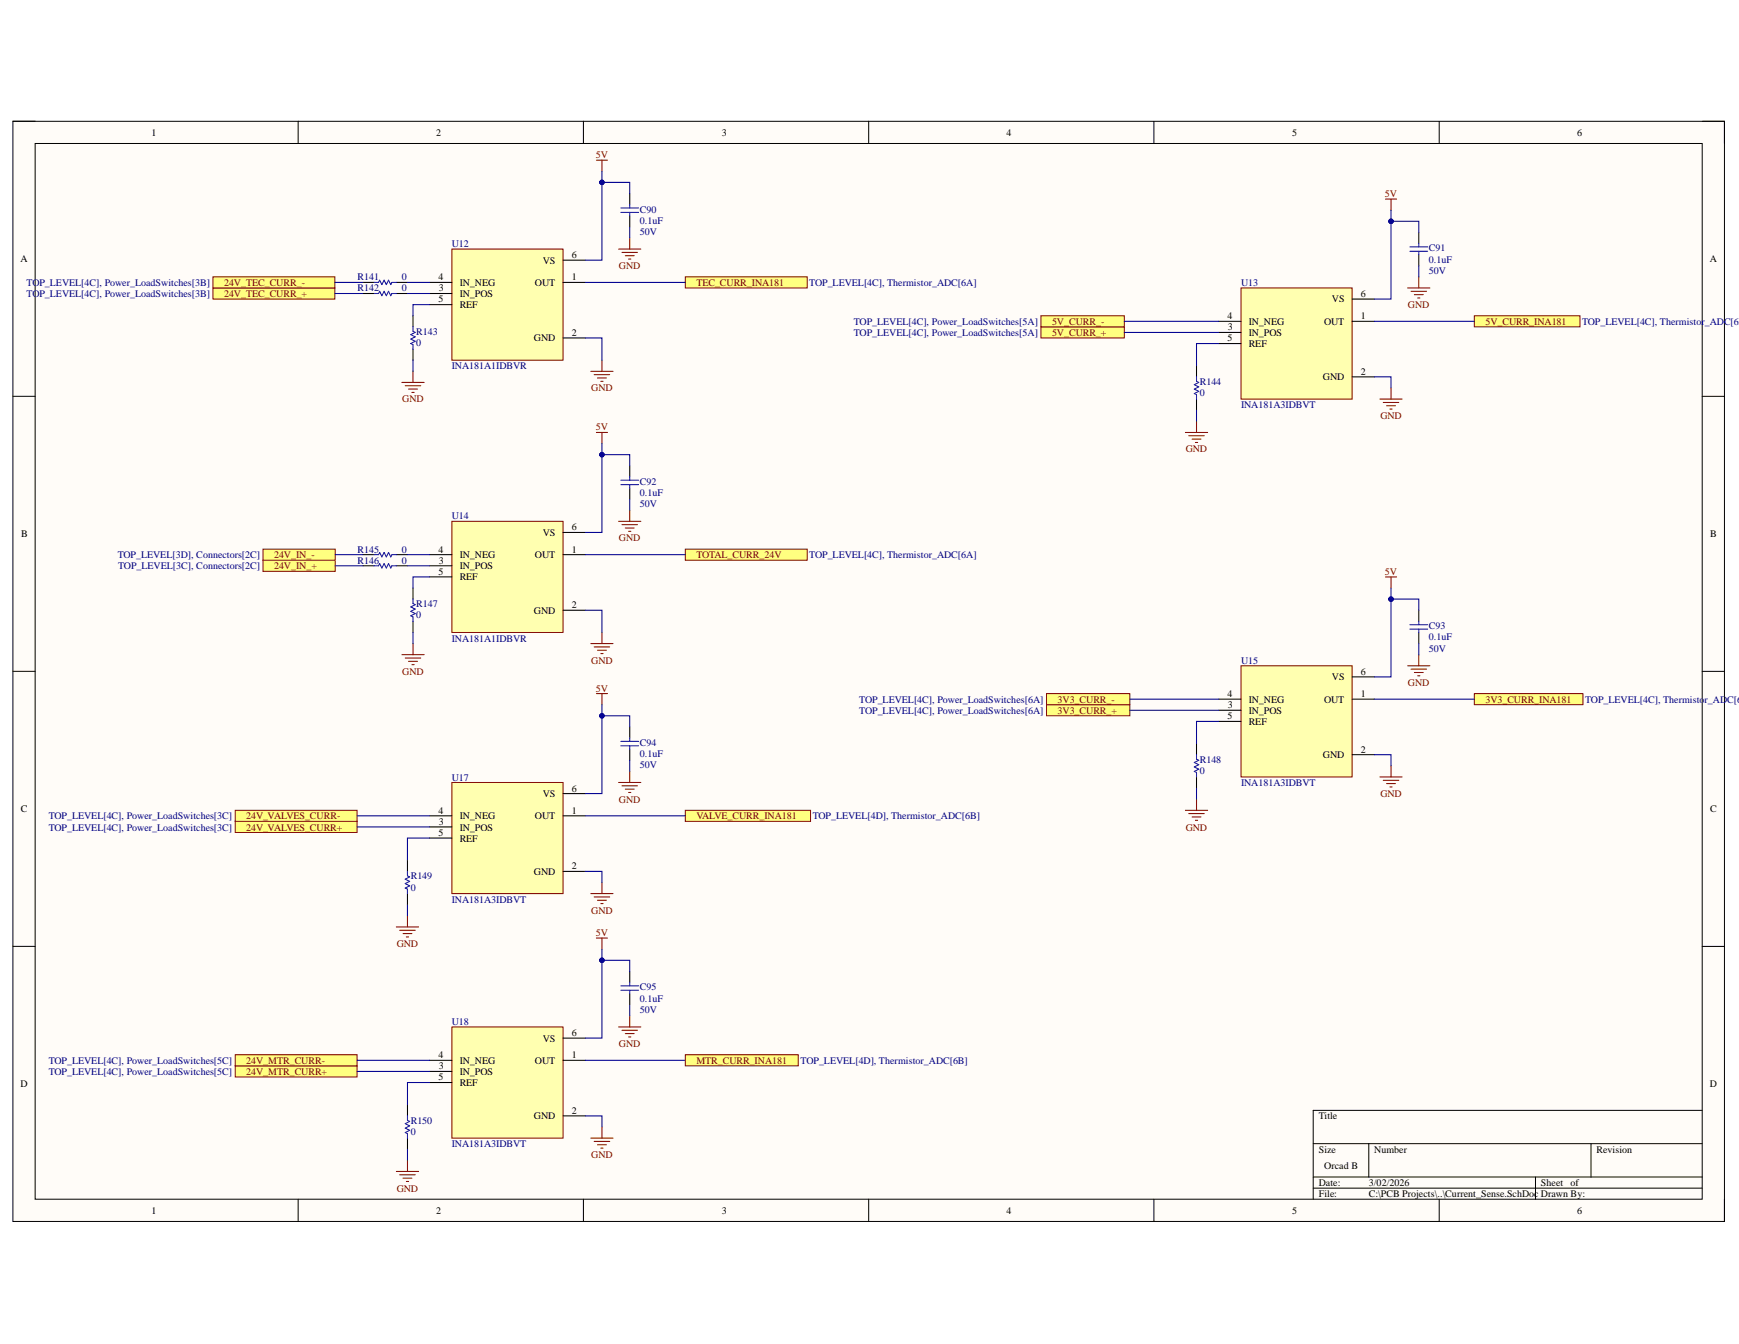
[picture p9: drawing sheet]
<svg xmlns="http://www.w3.org/2000/svg" width="279mm" height="216mm" viewBox="0 0 279 216" stroke-linecap="round" stroke-linejoin="round" font-family="sans-serif">
<defs><g id="words">
<g font-size="1.6">
<text x="24.4" y="21.8">1</text>
<text x="70.1" y="21.8">2</text>
<text x="116" y="21.8">3</text>
<text x="161.7" y="21.8">4</text>
<text x="207.6" y="21.8">5</text>
<text x="253.4" y="21.8">6</text>
<text x="91.9" y="41.5">6</text>
<text x="3.3" y="42.1">A</text>
<text x="70.4" y="45">4</text>
<text x="70.5" y="46.8">3</text>
<text x="73.9" y="45.9">IN_NEG</text>
<text x="73.9" y="47.7">IN_POS</text>
<text x="86" y="45.9">OUT</text>
<text x="87.2" y="42.4">VS</text>
<text x="91.9" y="45">1</text>
<text x="218.6" y="47.7">6</text>
<text x="274.7" y="42.1">A</text>
<text x="70.5" y="48.6">5</text>
<text x="73.9" y="49.5">REF</text>
<text x="91.9" y="54">2</text>
<text x="197.2" y="51.3">4</text>
<text x="197.3" y="53.1">3</text>
<text x="200.6" y="52.2">IN_NEG</text>
<text x="200.6" y="54">IN_POS</text>
<text x="212.7" y="52.2">OUT</text>
<text x="214" y="48.6">VS</text>
<text x="218.6" y="51.3">1</text>
<text x="85.8" y="54.8">GND</text>
<text x="197.2" y="54.8">5</text>
<text x="200.6" y="55.7">REF</text>
<text x="212.6" y="61.1">GND</text>
<text x="218.6" y="60.2">2</text>
<text x="3.4" y="86.3">B</text>
<text x="70.4" y="88.8">4</text>
<text x="73.9" y="89.6">IN_NEG</text>
<text x="86" y="89.6">OUT</text>
<text x="87.2" y="86.1">VS</text>
<text x="91.9" y="85.2">6</text>
<text x="91.9" y="88.8">1</text>
<text x="274.8" y="86.3">B</text>
<text x="70.5" y="92.4">5</text>
<text x="70.5" y="90.5">3</text>
<text x="73.9" y="91.5">IN_POS</text>
<text x="73.9" y="93.2">REF</text>
<text x="85.8" y="98.6">GND</text>
<text x="91.9" y="97.7">2</text>
<text x="197.2" y="112">4</text>
<text x="197.3" y="113.7">3</text>
<text x="200.6" y="112.9">IN_NEG</text>
<text x="212.7" y="112.9">OUT</text>
<text x="214" y="109.3">VS</text>
<text x="218.6" y="108.4">6</text>
<text x="218.6" y="112">1</text>
<text x="197.2" y="115.5">5</text>
<text x="200.6" y="114.6">IN_POS</text>
<text x="200.6" y="116.5">REF</text>
<text x="212.6" y="121.8">GND</text>
<text x="218.6" y="120.9">2</text>
<text x="3.3" y="130.5">C</text>
<text x="70.4" y="130.7">4</text>
<text x="73.9" y="131.6">IN_NEG</text>
<text x="86" y="131.6">OUT</text>
<text x="87.2" y="128">VS</text>
<text x="91.9" y="127.2">6</text>
<text x="91.9" y="130.7">1</text>
<text x="274.8" y="130.5">C</text>
<text x="70.5" y="134.3">5</text>
<text x="70.5" y="132.5">3</text>
<text x="73.9" y="133.4">IN_POS</text>
<text x="73.9" y="135.2">REF</text>
<text x="85.8" y="140.5">GND</text>
<text x="91.9" y="139.6">2</text>
<text x="87.2" y="167.3">VS</text>
<text x="91.9" y="166.4">6</text>
<text x="70.4" y="170">4</text>
<text x="70.5" y="173.5">5</text>
<text x="70.5" y="171.8">3</text>
<text x="73.9" y="170.9">IN_NEG</text>
<text x="73.9" y="172.7">IN_POS</text>
<text x="86" y="170.9">OUT</text>
<text x="91.9" y="170">1</text>
<text x="3.3" y="174.7">D</text>
<text x="73.9" y="174.4">REF</text>
<text x="85.8" y="179.8">GND</text>
<text x="91.9" y="178.9">2</text>
<text x="211.9" y="179.8">Title</text>
<text x="274.7" y="174.7">D</text>
<text x="211.9" y="185.2">Size</text>
<text x="220.8" y="185.2">Number</text>
<text x="256.5" y="185.2">Revision</text>
<text x="211.9" y="190.5">Date:</text>
<text x="212.8" y="187.8">Orcad B</text>
<text x="219.9" y="190.5">3/02/2026</text>
<text x="247.6" y="190.5">Sheet</text>
<text x="252.3" y="190.5">of</text>
<text x="24.4" y="195">1</text>
<text x="70.1" y="195">2</text>
<text x="116" y="195">3</text>
<text x="161.7" y="195">4</text>
<text x="207.6" y="195">5</text>
<text x="211.9" y="192.3">File:</text>
<text x="219.9" y="192.3">C:\PCB Projects\..\Current_Sense.SchDoc Drawn By:</text>
<text x="253.4" y="195">6</text>
</g>
<g font-size="1.6" fill="#800000">
<text x="95.7" y="25.4">5V</text>
<text x="222.5" y="31.6">5V</text>
<text x="36" y="47.7">24V_TEC_CURR_+</text>
<text x="36" y="45.9">24V_TEC_CURR_-</text>
<text x="99.4" y="43.3">GND</text>
<text x="111.9" y="45.9">TEC_CURR_INA181</text>
<text x="169" y="54">5V_CURR_+</text>
<text x="169" y="52.2">5V_CURR_-</text>
<text x="226.2" y="49.5">GND</text>
<text x="238.7" y="52.2">5V_CURR_INA181</text>
<text x="64.6" y="64.7">GND</text>
<text x="95" y="62.9">GND</text>
<text x="95.7" y="69.1">5V</text>
<text x="221.8" y="67.4">GND</text>
<text x="190.5" y="72.7">GND</text>
<text x="44" y="89.6">24V_IN_-</text>
<text x="99.4" y="87">GND</text>
<text x="111.9" y="89.6">TOTAL_CURR_24V</text>
<text x="44" y="91.5">24V_IN_+</text>
<text x="222.5" y="92.4">5V</text>
<text x="95" y="106.6">GND</text>
<text x="64.6" y="108.4">GND</text>
<text x="95.7" y="111.1">5V</text>
<text x="169.9" y="112.9">3V3_CURR_-</text>
<text x="226.2" y="110.2">GND</text>
<text x="238.7" y="112.9">3V3_CURR_INA181</text>
<text x="169.9" y="114.6">3V3_CURR_+</text>
<text x="39.6" y="131.6">24V_VALVES_CURR-</text>
<text x="99.4" y="128.9">GND</text>
<text x="111.9" y="131.6">VALVE_CURR_INA181</text>
<text x="221.8" y="128">GND</text>
<text x="39.6" y="133.4">24V_VALVES_CURR+</text>
<text x="190.5" y="133.4">GND</text>
<text x="95" y="146.8">GND</text>
<text x="63.7" y="152.1">GND</text>
<text x="95.7" y="150.4">5V</text>
<text x="39.6" y="172.7">24V_MTR_CURR+</text>
<text x="39.6" y="170.9">24V_MTR_CURR-</text>
<text x="99.4" y="168.2">GND</text>
<text x="111.9" y="170.9">MTR_CURR_INA181</text>
<text x="63.7" y="191.4">GND</text>
<text x="95" y="186.1">GND</text>
</g>
<g font-size="1.6" fill="#000080">
<text x="102.8" y="35.9">0.1uF</text>
<text x="102.8" y="34.2">C90</text>
<text x="72.6" y="39.7">U12</text>
<text x="102.8" y="37.7">50V</text>
<text x="229.6" y="40.4">C91</text>
<text x="4.3" y="47.7">TOP_LEVEL[4C], Power_LoadSwitches[3B]</text>
<text x="4.3" y="45.9">TOP_LEVEL[4C], Power_LoadSwitches[3B]</text>
<text x="57.4" y="45">R141</text>
<text x="57.4" y="46.8">R142</text>
<text x="64.5" y="45">0</text>
<text x="64.5" y="46.8">0</text>
<text x="130" y="45.9">TOP_LEVEL[4C], Thermistor_ADC[6A]</text>
<text x="199.4" y="45.9">U13</text>
<text x="229.6" y="44">50V</text>
<text x="229.6" y="42.2">0.1uF</text>
<text x="66.9" y="53.8">R143</text>
<text x="137.2" y="54">TOP_LEVEL[4C], Power_LoadSwitches[5A]</text>
<text x="137.2" y="52.2">TOP_LEVEL[4C], Power_LoadSwitches[5A]</text>
<text x="254.2" y="52.2">TOP_LEVEL[4C], Thermistor_ADC[6B</text>
<text x="66.9" y="55.6">0</text>
<text x="72.6" y="59.3">INA181A1IDBVR</text>
<text x="192.8" y="63.6">0</text>
<text x="192.8" y="61.8">R144</text>
<text x="199.4" y="65.6">INA181A3IDBVT</text>
<text x="102.8" y="77.9">C92</text>
<text x="72.6" y="83.4">U14</text>
<text x="102.8" y="81.4">50V</text>
<text x="102.8" y="79.7">0.1uF</text>
<text x="18.9" y="89.6">TOP_LEVEL[3D], Connectors[2C]</text>
<text x="57.4" y="88.8">R145</text>
<text x="64.5" y="88.8">0</text>
<text x="130" y="89.6">TOP_LEVEL[4C], Thermistor_ADC[6A]</text>
<text x="19" y="91.5">TOP_LEVEL[3C], Connectors[2C]</text>
<text x="57.4" y="90.5">R146</text>
<text x="64.5" y="90.5">0</text>
<text x="66.9" y="99.3">0</text>
<text x="66.9" y="97.5">R147</text>
<text x="229.6" y="101.1">C93</text>
<text x="72.6" y="103.1">INA181A1IDBVR</text>
<text x="199.4" y="106.6">U15</text>
<text x="229.6" y="104.7">50V</text>
<text x="229.6" y="102.9">0.1uF</text>
<text x="138.1" y="112.9">TOP_LEVEL[4C], Power_LoadSwitches[6A]</text>
<text x="254.7" y="112.9">TOP_LEVEL[4C], Thermistor_AD</text>
<text x="277.5" y="112.9">C[6B</text>
<text x="102.8" y="119.8">C94</text>
<text x="138.1" y="114.6">TOP_LEVEL[4C], Power_LoadSwitches[6A]</text>
<text x="72.6" y="125.4">U17</text>
<text x="102.8" y="123.4">50V</text>
<text x="102.8" y="121.6">0.1uF</text>
<text x="192.8" y="124.3">0</text>
<text x="192.8" y="122.5">R148</text>
<text x="7.8" y="131.6">TOP_LEVEL[4C], Power_LoadSwitches[3C]</text>
<text x="130.6" y="131.6">TOP_LEVEL[4D], Thermistor_ADC[6B]</text>
<text x="199.4" y="126.3">INA181A3IDBVT</text>
<text x="7.8" y="133.4">TOP_LEVEL[4C], Power_LoadSwitches[3C]</text>
<text x="66" y="143.1">0</text>
<text x="66" y="141.2">R149</text>
<text x="72.6" y="145">INA181A3IDBVT</text>
<text x="102.8" y="160.9">0.1uF</text>
<text x="102.8" y="159.1">C95</text>
<text x="72.6" y="164.6">U18</text>
<text x="102.8" y="162.7">50V</text>
<text x="7.8" y="172.7">TOP_LEVEL[4C], Power_LoadSwitches[5C]</text>
<text x="7.8" y="170.9">TOP_LEVEL[4C], Power_LoadSwitches[5C]</text>
<text x="128.6" y="170.9">TOP_LEVEL[4D], Thermistor_ADC[6B]</text>
<text x="66" y="182.3">0</text>
<text x="66" y="180.5">R150</text>
<text x="72.6" y="184.3">INA181A3IDBVT</text>
</g>
</g></defs>
<path d="M2.1 19.5h275v176.7h-275z" fill-rule="evenodd" fill="#fffcf8"/>
<path d="M2.1 19.5h275v176.7h-275z" fill="none" stroke="#000" stroke-width=".16"/>
<path d="M5.6 23h267.9v169.6h-267.9z" fill-rule="evenodd" fill="#fffcf8"/>
<g fill="none" stroke="#000" stroke-width=".16">
<path d="M2.1 19.5h3.5M47.9 19.5v3.5M93.7 19.5v3.5M139.6 19.5v3.5M185.4 19.5v3.5M231.2 19.5v3.5M273.5 19.5h3.6v3.5M5.6 23h267.9v169.6h-267.9zM2.1 63.7h3.5M273.5 63.7h3.6M2.1 107.8h3.5M273.5 107.9h3.6"/>
<path d="M2.1 152h3.5M273.5 152h3.6M273.5 178.4h-62.5v14.2M47.9 192.6v3.6M93.7 192.6v3.6M139.6 192.6v3.6M185.4 192.6v3.6M211 183.7h62.5M211 189.1h62.5M211 190.9h62.5M219.9 183.7v5.4M231.2 192.6v3.6"/>
<path d="M246.7 189.1v3.5M255.6 183.7v5.4M277.1 192.6v3.6"/>
</g>
<path d="M72.6 40h17.9v17.9h-17.9z" fill-rule="evenodd" fill="#ffffb0"/>
<path d="M72.6 40h17.9v17.9h-17.9z" fill="none" stroke="#800000" stroke-width=".16"/>
<path d="M69 45.4h3.6M69 47.1h3.6M69 48.9h3.6M90.5 45.4h3.5M90.5 41.8h3.5M90.5 54.3h3.5" fill="none" stroke="#000" stroke-width=".17"/>
<path d="M34.2 46.3h19.6v1.7h-19.6z" fill-rule="evenodd" fill="#ffff80"/>
<path d="M34.2 46.3h19.6v1.7h-19.6z" fill="none" stroke="#800000" stroke-width=".16"/>
<path d="M34.2 44.5h19.6v1.8h-19.6z" fill-rule="evenodd" fill="#ffff80"/>
<path d="M34.2 44.5h19.6v1.8h-19.6z" fill="none" stroke="#800000" stroke-width=".16"/>
<path d="M101.2 31.1v1.8M101.2 34.7v1.7M58.3 45.4h1.8M58.3 47.1h1.8M63.7 45.4h1.8M63.7 47.1h1.8M66.4 50.7v1.8M66.4 56.1v1.8" fill="none" stroke="#000" stroke-width=".17"/>
<path d="M99.7 33.4h2.9M99.7 34.1h2.9M101.2 32.9v.5M101.2 34.1v.6M60.1 45.4h.7l.2-.4 .4 .7 .3-.7 .4 .7 .3-.7 .4 .7 .2-.3h.7M60.1 47.1h.7l.2-.3 .4 .7 .3-.7 .4 .7 .3-.7 .4 .7 .2-.4h.7M66.4 52.5v.7l.3 .2-.7 .4 .7 .3-.7 .4 .7 .3-.7 .4 .4 .2v.7" fill="none" stroke="#00f" stroke-width=".17"/>
<g fill="none" stroke="#800000" stroke-width=".17">
<path d="M95.8 25.7h1.8M96.7 25.7v1.8M101.2 38.2v1.8M66.4 59.6v1.8M94.9 59.6h3.6M96.7 57.9v1.7M99.4 40h3.6M99.9 40.5h2.5M100.5 41.1h1.4M101 41.6h.4M64.6 61.4h3.5M65.1 62h2.5"/>
<path d="M65.6 62.5h1.5M66.2 63h.3M95.5 60.2h2.5M96 60.7h1.4M96.5 61.3h.4"/>
</g>
<path d="M110.1 44.5h19.6v1.8h-19.6z" fill-rule="evenodd" fill="#ffff80"/>
<path d="M110.1 44.5h19.6v1.8h-19.6z" fill="none" stroke="#800000" stroke-width=".16"/>
<path d="M72.6 83.7h17.9v17.9h-17.9z" fill-rule="evenodd" fill="#ffffb0"/>
<path d="M72.6 83.7h17.9v17.9h-17.9z" fill="none" stroke="#800000" stroke-width=".16"/>
<g fill="none" stroke="#000" stroke-width=".17">
<path d="M101.2 74.8v1.8M101.2 78.4v1.8M58.3 89.1h1.8M58.3 90.9h1.8M63.7 89.1h1.8M63.7 90.9h1.8M66.4 94.5v1.7M66.4 99.8v1.8M69 89.1h3.6M69 90.9h3.6M69 92.7h3.6M90.5 89.1h3.5"/>
<path d="M90.5 85.5h3.5M90.5 98h3.5"/>
</g>
<path d="M99.7 77.1h2.9M99.7 77.9h2.9M101.2 76.6v.5M101.2 77.9v.5M60.1 89.1h.7l.2-.4 .4 .8 .3-.8 .4 .8 .3-.8 .4 .8 .2-.4h.7M60.1 90.9h.7l.2-.4 .4 .7 .3-.7 .4 .7 .3-.7 .4 .7 .2-.3h.7M66.4 96.2v.8l.3 .1-.7 .4 .7 .3-.7 .4 .7 .4-.7 .3 .4 .2v.7" fill="none" stroke="#00f" stroke-width=".17"/>
<g fill="none" stroke="#800000" stroke-width=".17">
<path d="M95.8 69.5h1.8M96.7 69.5v1.7M99.4 83.7h3.6M99.9 84.3h2.5M100.5 84.8h1.4M101 85.4h.4M101.2 82v1.7M64.6 105.2h3.5M65.1 105.7h2.5M65.6 106.2h1.5M66.2 106.8h.3M66.4 103.4v1.8"/>
<path d="M94.9 103.4h3.6M95.5 103.9h2.5M96 104.5h1.4M96.5 105h.4M96.7 101.6v1.8"/>
</g>
<path d="M110.1 88.2h19.6v1.8h-19.6z" fill-rule="evenodd" fill="#ffff80"/>
<path d="M110.1 88.2h19.6v1.8h-19.6z" fill="none" stroke="#800000" stroke-width=".16"/>
<path d="M42.3 90h11.6v1.8h-11.6z" fill-rule="evenodd" fill="#ffff80"/>
<path d="M42.3 90h11.6v1.8h-11.6z" fill="none" stroke="#800000" stroke-width=".16"/>
<path d="M42.3 88.2h11.6v1.8h-11.6z" fill-rule="evenodd" fill="#ffff80"/>
<path d="M42.3 88.2h11.6v1.8h-11.6z" fill="none" stroke="#800000" stroke-width=".16"/>
<path d="M72.6 125.7h17.9v17.8h-17.9z" fill-rule="evenodd" fill="#ffffb0"/>
<path d="M72.6 125.7h17.9v17.8h-17.9z" fill="none" stroke="#800000" stroke-width=".16"/>
<path d="M69 131.1h3.6M69 132.8h3.6M69 134.6h3.6M90.5 131.1h3.5M90.5 127.5h3.5M90.5 140h3.5" fill="none" stroke="#000" stroke-width=".17"/>
<path d="M37.8 131.9h19.6v1.8h-19.6z" fill-rule="evenodd" fill="#ffff80"/>
<path d="M37.8 131.9h19.6v1.8h-19.6z" fill="none" stroke="#800000" stroke-width=".16"/>
<path d="M37.8 130.2h19.6v1.7h-19.6z" fill-rule="evenodd" fill="#ffff80"/>
<path d="M37.8 130.2h19.6v1.7h-19.6z" fill="none" stroke="#800000" stroke-width=".16"/>
<path d="M101.2 116.8v1.8M65.5 138.2v1.8M101.2 120.3v1.8M65.5 143.5v1.8" fill="none" stroke="#000" stroke-width=".17"/>
<path d="M99.7 119.1h2.9M99.7 119.8h2.9M101.2 118.6v.5M101.2 119.8v.5M65.5 140v.7l.3 .2-.7 .3 .7 .4-.7 .3 .7 .4-.7 .4 .4 .1v.7" fill="none" stroke="#00f" stroke-width=".17"/>
<g fill="none" stroke="#800000" stroke-width=".17">
<path d="M95.8 111.4h1.8M96.7 111.4v1.8M99.4 125.7h3.6M99.9 126.2h2.5M100.5 126.8h1.4M101 127.3h.4M101.2 123.9v1.8M63.7 148.9h3.6M64.2 149.4h2.5M64.7 150h1.5M65.3 150.5h.3M65.5 147.1v1.8"/>
<path d="M94.9 143.5h3.6M95.5 144.1h2.5M96 144.6h1.4M96.5 145.2h.4M96.7 141.8v1.7"/>
</g>
<path d="M110.1 130.2h20.1v1.7h-20.1z" fill-rule="evenodd" fill="#ffff80"/>
<path d="M110.1 130.2h20.1v1.7h-20.1z" fill="none" stroke="#800000" stroke-width=".16"/>
<path d="M199.4 46.3h17.8v17.8h-17.8z" fill-rule="evenodd" fill="#ffffb0"/>
<path d="M199.4 46.3h17.8v17.8h-17.8z" fill="none" stroke="#800000" stroke-width=".16"/>
<path d="M228 37.3v1.8M192.2 58.8v1.7M195.8 51.6h3.6M195.8 53.4h3.6M195.8 55.2h3.6M217.2 51.6h3.6M217.2 48h3.6M228 40.9v1.8M192.2 64.1v1.8M217.2 60.5h3.6" fill="none" stroke="#000" stroke-width=".17"/>
<path d="M226.5 39.7h2.9M228 39.1v.6M226.5 40.4h2.9M228 40.4v.5M192.2 60.5v.8l.4 .1-.7 .4 .7 .3-.7 .4 .7 .4-.7 .3 .3 .2v.7" fill="none" stroke="#00f" stroke-width=".17"/>
<g fill="none" stroke="#800000" stroke-width=".17">
<path d="M222.6 32h1.8M223.5 32v1.8M226.2 46.3h3.5M226.7 46.8h2.5M227.2 47.3h1.5M227.8 47.9h.3M228 44.5v1.8M190.5 69.5h3.5M191 70h2.5M191.5 70.5h1.5M192.1 71.1h.3M192.2 67.7v1.8"/>
<path d="M221.7 64.1h3.6M222.2 64.7h2.5M222.8 65.2h1.4M223.3 65.7h.4M223.5 62.3v1.8"/>
</g>
<path d="M236.9 50.7h16.9v1.8h-16.9z" fill-rule="evenodd" fill="#ffff80"/>
<path d="M236.9 50.7h16.9v1.8h-16.9z" fill="none" stroke="#800000" stroke-width=".16"/>
<path d="M199.4 107h17.8v17.8h-17.8z" fill-rule="evenodd" fill="#ffffb0"/>
<path d="M199.4 107h17.8v17.8h-17.8z" fill="none" stroke="#800000" stroke-width=".16"/>
<path d="M228 98v1.8M192.2 119.4v1.8M195.8 112.3h3.6M195.8 114.1h3.6M195.8 115.9h3.6M217.2 112.3h3.6M217.2 108.7h3.6M228 101.6v1.8M192.2 124.8v1.8M217.2 121.2h3.6" fill="none" stroke="#000" stroke-width=".17"/>
<path d="M228 99.8v.6M226.5 100.4h2.9M226.5 101.1h2.9M228 101.1v.5M192.2 121.2v.8l.4 .1-.7 .4 .7 .3-.7 .4 .7 .4-.7 .3 .3 .2v.7" fill="none" stroke="#00f" stroke-width=".17"/>
<g fill="none" stroke="#800000" stroke-width=".17">
<path d="M222.6 92.7h1.8M223.5 92.7v1.8M226.2 107h3.5M226.7 107.5h2.5M227.2 108h1.5M227.8 108.6h.3M228 105.2v1.8M190.5 130.2h3.5M191 130.7h2.5M191.5 131.2h1.5M192.1 131.8h.3M192.2 128.4v1.8"/>
<path d="M221.7 124.8h3.6M222.2 125.3h2.5M222.8 125.9h1.4M223.3 126.4h.4M223.5 123v1.8"/>
</g>
<path d="M236.9 111.4h17.4v1.8h-17.4z" fill-rule="evenodd" fill="#ffff80"/>
<path d="M236.9 111.4h17.4v1.8h-17.4z" fill="none" stroke="#800000" stroke-width=".16"/>
<path d="M167.2 52.5h13.4v1.8h-13.4z" fill-rule="evenodd" fill="#ffff80"/>
<path d="M167.2 52.5h13.4v1.8h-13.4z" fill="none" stroke="#800000" stroke-width=".16"/>
<path d="M167.2 50.7h13.4v1.8h-13.4z" fill-rule="evenodd" fill="#ffff80"/>
<path d="M167.2 50.7h13.4v1.8h-13.4z" fill="none" stroke="#800000" stroke-width=".16"/>
<path d="M168.1 113.2h13.4v1.8h-13.4z" fill-rule="evenodd" fill="#ffff80"/>
<path d="M168.1 113.2h13.4v1.8h-13.4z" fill="none" stroke="#800000" stroke-width=".16"/>
<path d="M168.1 111.4h13.4v1.8h-13.4z" fill-rule="evenodd" fill="#ffff80"/>
<path d="M168.1 111.4h13.4v1.8h-13.4z" fill="none" stroke="#800000" stroke-width=".16"/>
<path d="M37.8 171.2h19.6v1.8h-19.6z" fill-rule="evenodd" fill="#ffff80"/>
<path d="M37.8 171.2h19.6v1.8h-19.6z" fill="none" stroke="#800000" stroke-width=".16"/>
<path d="M37.8 169.4h19.6v1.8h-19.6z" fill-rule="evenodd" fill="#ffff80"/>
<path d="M37.8 169.4h19.6v1.8h-19.6z" fill="none" stroke="#800000" stroke-width=".16"/>
<path d="M72.6 165h17.9v17.8h-17.9z" fill-rule="evenodd" fill="#ffffb0"/>
<path d="M72.6 165h17.9v17.8h-17.9z" fill="none" stroke="#800000" stroke-width=".16"/>
<path d="M101.2 156v1.8M101.2 159.6v1.8M65.5 177.5v1.8M69 170.3h3.6M69 172.1h3.6M69 173.9h3.6M90.5 170.3h3.5M90.5 166.8h3.5M90.5 179.3h3.5M65.5 182.8v1.8" fill="none" stroke="#000" stroke-width=".17"/>
<path d="M99.7 158.4h2.9M99.7 159.1h2.9M101.2 157.8v.6M101.2 159.1v.5M65.5 179.3v.7l.3 .1-.7 .4 .7 .4-.7 .3 .7 .4-.7 .3 .4 .2v.7" fill="none" stroke="#00f" stroke-width=".17"/>
<g fill="none" stroke="#800000" stroke-width=".17">
<path d="M95.8 150.7h1.8M96.7 150.7v1.8M99.4 165h3.6M99.9 165.5h2.5M100.5 166h1.4M101 166.6h.4M101.2 163.2v1.8M63.7 188.2h3.6M64.2 188.7h2.5M64.7 189.3h1.5M65.3 189.8h.3M65.5 186.4v1.8"/>
<path d="M94.9 182.8h3.6M95.5 183.4h2.5M96 183.9h1.4M96.5 184.4h.4M96.7 181v1.8"/>
</g>
<path d="M96.7 27.5v14.3h-2.7M53.8 47.1h4.5M53.8 45.4h4.5M65.5 47.1h3.5M65.5 45.4h3.5M66.4 57.9v1.7M69 48.9h-2.6v1.8M94 54.3h2.7v3.6" fill="none" stroke="#000080" stroke-width=".17"/>
<circle cx="96.7" cy="29.3" r=".36" fill="#000080"/>
<circle cx="96.7" cy="29.3" r=".36" fill="none" stroke="#000080" stroke-width=".16"/>
<path d="M96.7 29.3h4.5v1.8" fill="none" stroke="#000080" stroke-width=".17"/>
<circle cx="96.7" cy="29.3" r=".36" fill="#000080"/>
<circle cx="96.7" cy="29.3" r=".36" fill="none" stroke="#000080" stroke-width=".16"/>
<path d="M101.2 36.4v1.8M94 45.4h16.1M96.7 71.2v14.3h-2.7M65.5 90.9h3.5M65.5 89.1h3.5M69 92.7h-2.6v1.8M94 98h2.7v3.6M66.4 101.6v1.8" fill="none" stroke="#000080" stroke-width=".17"/>
<circle cx="96.7" cy="73" r=".36" fill="#000080"/>
<circle cx="96.7" cy="73" r=".36" fill="none" stroke="#000080" stroke-width=".16"/>
<path d="M96.7 73h4.5v1.8" fill="none" stroke="#000080" stroke-width=".17"/>
<circle cx="96.7" cy="73" r=".36" fill="#000080"/>
<circle cx="96.7" cy="73" r=".36" fill="none" stroke="#000080" stroke-width=".16"/>
<path d="M53.9 89.1h4.4M53.9 90.9h4.4M94 89.1h16.1M101.2 80.2v1.8M96.7 113.2v14.3h-2.7M57.4 132.8h11.6M57.4 131.1h11.6M69 134.6h-3.5v3.6M65.5 145.3v1.8" fill="none" stroke="#000080" stroke-width=".17"/>
<circle cx="96.7" cy="115" r=".36" fill="#000080"/>
<circle cx="96.7" cy="115" r=".36" fill="none" stroke="#000080" stroke-width=".16"/>
<path d="M96.7 115h4.5v1.8" fill="none" stroke="#000080" stroke-width=".17"/>
<circle cx="96.7" cy="115" r=".36" fill="#000080"/>
<circle cx="96.7" cy="115" r=".36" fill="none" stroke="#000080" stroke-width=".16"/>
<path d="M223.5 33.8v14.2h-2.7M195.8 55.2h-3.6v3.6M192.2 65.9v1.8M94 140h2.7v1.8M94 131.1h16.1M101.2 122.1v1.8" fill="none" stroke="#000080" stroke-width=".17"/>
<circle cx="223.5" cy="35.6" r=".36" fill="#000080"/>
<circle cx="223.5" cy="35.6" r=".36" fill="none" stroke="#000080" stroke-width=".16"/>
<path d="M223.5 35.5h4.5v1.8" fill="none" stroke="#000080" stroke-width=".17"/>
<circle cx="223.5" cy="35.6" r=".36" fill="#000080"/>
<circle cx="223.5" cy="35.6" r=".36" fill="none" stroke="#000080" stroke-width=".16"/>
<path d="M220.8 51.6h16.1M228 42.7v1.8M220.8 60.5h2.7v1.8M223.5 94.5v14.2h-2.7M195.8 115.9h-3.6v3.5M192.2 126.6v1.8" fill="none" stroke="#000080" stroke-width=".17"/>
<circle cx="223.5" cy="96.2" r=".36" fill="#000080"/>
<circle cx="223.5" cy="96.2" r=".36" fill="none" stroke="#000080" stroke-width=".16"/>
<path d="M223.5 96.2h4.5v1.8" fill="none" stroke="#000080" stroke-width=".17"/>
<circle cx="223.5" cy="96.2" r=".36" fill="#000080"/>
<circle cx="223.5" cy="96.2" r=".36" fill="none" stroke="#000080" stroke-width=".16"/>
<path d="M180.6 53.4h15.2M180.6 51.6h15.2M181.5 112.3h14.3M181.5 114.1h14.3M220.8 112.3h16.1M228 103.4v1.8M220.8 121.2h2.7v1.8M96.7 152.5v14.3h-2.7M57.4 172.1h11.6M57.4 170.3h11.6M69 173.9h-3.5v3.6M65.5 184.6v1.8" fill="none" stroke="#000080" stroke-width=".17"/>
<circle cx="96.7" cy="154.3" r=".36" fill="#000080"/>
<circle cx="96.7" cy="154.3" r=".36" fill="none" stroke="#000080" stroke-width=".16"/>
<path d="M96.7 154.3h4.5v1.7" fill="none" stroke="#000080" stroke-width=".17"/>
<circle cx="96.7" cy="154.3" r=".36" fill="#000080"/>
<circle cx="96.7" cy="154.3" r=".36" fill="none" stroke="#000080" stroke-width=".16"/>
<path d="M94 179.3h2.7v1.7M94 170.3h16.1M101.2 161.4v1.8" fill="none" stroke="#000080" stroke-width=".17"/>
<path d="M110.1 169.4h18.2v1.8h-18.2z" fill-rule="evenodd" fill="#ffff80"/>
<path d="M110.1 169.4h18.2v1.8h-18.2z" fill="none" stroke="#800000" stroke-width=".16"/>
<use href="#words"/>
</svg>
